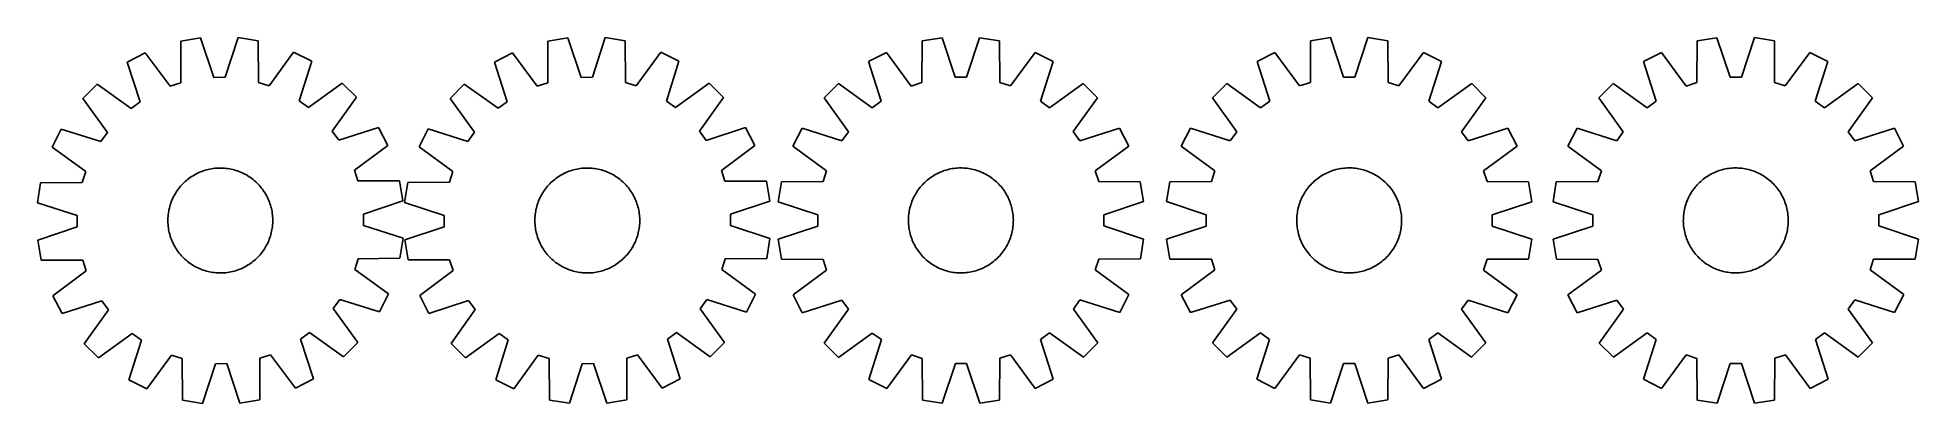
# Model space of a CAD drawing. Header units: millimetres. Extents: x 7 to 1441, y 7 to 285.
import ezdxf

# ---------------------------------------------------------------- set-up
doc = ezdxf.new("R2010")
doc.units = ezdxf.units.MM
doc.layers.add('CUT', color=7, linetype='CONTINUOUS', true_color=0x000000)

msp = doc.modelspace()

# ---------------------------------------------------------------- linework, layer by layer
at = {"layer": 'CUT'}
for p, q in [((89.051881, 273.616525), (75.379625, 266.559617)), ((107.997948, 248.12101), (89.051881, 273.616525)), ((116.147322, 282.577712), (116.138628, 250.813351)), ((131.331115, 285.064271), (116.147322, 282.577712)), ((141.471349, 254.961939), (131.331115, 285.064271)), ((159.869571, 285.213915), (150.045574, 255.006899)), ((175.078605, 282.886723), (159.869571, 285.213915)), ((175.420407, 251.124199), (175.078605, 282.886723)), ((202.266531, 274.210175), (183.588874, 248.517377)), ((216.012041, 267.297034), (202.266531, 274.210175)), ((369.103891, 273.69166), (355.423472, 266.650589)), ((388.020421, 248.174222), (369.103891, 273.69166)), ((396.209692, 282.621464), (396.164214, 250.857134)), ((411.396354, 285.090439), (396.209692, 282.621464)), ((421.501721, 254.976384), (411.396354, 285.090439)), ((439.934963, 285.207034), (430.075994, 255.011414)), ((455.141293, 282.862232), (439.934963, 285.207034)), ((455.446313, 251.099333), (455.141293, 282.862232)), ((482.319153, 274.154205), (463.611756, 248.483053)), ((496.056648, 267.225151), (482.319153, 274.154205)), ((654.493621, 273.941558), (640.78836, 266.948965)), ((673.319693, 248.35731), (654.493621, 273.941558)), ((681.630866, 282.775343), (681.472933, 251.011373)), ((696.826174, 285.190536), (681.630866, 282.775343)), ((706.824865, 255.040894), (696.826174, 285.190536)), ((725.365018, 285.206095), (715.399207, 255.045569)), ((740.56295, 282.807472), (725.365018, 285.206095)), ((740.755518, 251.043693), (740.56295, 282.807472)), ((767.709811, 274.003282), (748.911647, 248.398521)), ((781.422688, 267.025636), (767.709811, 274.003282)), ((950.732173, 273.999527), (937.022641, 267.015311)), ((969.542605, 248.403778), (950.732173, 273.999527)), ((977.874811, 282.816725), (977.697465, 251.052857)), ((993.071593, 285.222631), (977.874811, 282.816725)), ((1003.051855, 255.066883), (993.071593, 285.222631)), ((1021.61044, 285.220748), (1011.626199, 255.066318)), ((1036.806904, 282.812837), (1021.61044, 285.220748)), ((1036.980059, 251.048946), (1036.806904, 282.812837)), ((1063.948379, 273.992057), (1045.13457, 248.39879)), ((1077.656989, 267.006032), (1063.948379, 273.992057)), ((1245.512903, 273.959303), (1231.806387, 266.969168)), ((1264.334384, 248.371677), (1245.512903, 273.959303)), ((1272.651732, 282.788218), (1272.4881, 251.024277)), ((1287.847473, 285.200685), (1272.651732, 282.788218)), ((1297.840754, 255.049249), (1287.847473, 285.200685)), ((1316.386319, 285.211124), (1306.415098, 255.052385)), ((1331.583821, 282.809774), (1316.386319, 285.211124)), ((1331.77069, 251.04596), (1331.583821, 282.809774)), ((1358.729102, 274.000713), (1339.926344, 248.399325)), ((1372.440727, 267.020607), (1358.729102, 274.000713)), ((75.379625, 266.559617), (85.187084, 236.347227)), ((206.521954, 236.983456), (216.012041, 267.297034)), ((355.423472, 266.650589), (365.195938, 236.426862)), ((486.531464, 236.922583), (496.056648, 267.225151)), ((640.78836, 266.948965), (650.453763, 236.69083)), ((771.790284, 236.75698), (781.422688, 267.025636)), ((937.022641, 267.015311), (946.669549, 236.751275)), ((1068.006087, 236.743269), (1077.656989, 267.006032)), ((1231.806387, 266.969168), (1241.466361, 236.709299)), ((1362.802892, 236.75368), (1372.440727, 267.020607)), ((52.379488, 249.664069), (41.557104, 238.727591)), ((78.276816, 231.27105), (52.379488, 249.664069)), ((116.138628, 250.813351), (107.997948, 248.12101)), ((150.045574, 255.006899), (141.471349, 254.961939)), ((183.588874, 248.517377), (175.420407, 251.124199)), ((239.188094, 250.643615), (213.485076, 231.980026)), ((250.124572, 239.821232), (239.188094, 250.643615)), ((332.403785, 249.781687), (321.568744, 238.857749)), ((358.279797, 231.358691), (332.403785, 249.781687)), ((396.164214, 250.857134), (388.020421, 248.174222)), ((430.075994, 255.011414), (421.501721, 254.976384)), ((463.611756, 248.483053), (455.446313, 251.099333)), ((519.213401, 250.544905), (493.488787, 231.911093)), ((530.137339, 239.709864), (519.213401, 250.544905)), ((617.709096, 250.161666), (606.835448, 239.276156)), ((643.519722, 231.647176), (617.709096, 250.161666)), ((681.472933, 251.011373), (673.319693, 248.35731)), ((715.399207, 255.045569), (706.824865, 255.040894)), ((748.911647, 248.398521), (740.755518, 251.043693)), ((804.520243, 250.263512), (778.72982, 231.72089)), ((815.405753, 239.389865), (804.520243, 250.263512)), ((913.933121, 250.242121), (903.052823, 239.363258)), ((939.732426, 231.711859), (913.933121, 250.242121)), ((977.697465, 251.052857), (969.542605, 248.403778)), ((1011.626199, 255.066318), (1003.051855, 255.066883)), ((1045.13457, 248.39879), (1036.980059, 251.048946)), ((1100.744295, 250.229795), (1074.942545, 231.702938)), ((1111.623158, 239.349496), (1100.744295, 250.229795)), ((1208.724112, 250.186011), (1197.848511, 239.302451)), ((1234.531415, 231.66689), (1208.724112, 250.186011)), ((1272.4881, 251.024277), (1264.334384, 248.371677)), ((1306.415098, 255.052385), (1297.840754, 255.049249)), ((1339.926344, 248.399325), (1331.77069, 251.04596)), ((1395.535274, 250.254339), (1369.741525, 231.716344)), ((1406.418833, 239.378739), (1395.535274, 250.254339)), ((41.557104, 238.727591), (60.220694, 213.024572)), ((85.187084, 236.347227), (78.276816, 231.27105)), ((213.485076, 231.980026), (206.521954, 236.983456)), ((231.731553, 213.923903), (250.124572, 239.821232)), ((321.568744, 238.857749), (340.202557, 213.133135)), ((365.195938, 236.426862), (358.279797, 231.358691)), ((493.488787, 231.911093), (486.531464, 236.922583)), ((511.714343, 213.833853), (530.137339, 239.709864)), ((606.835448, 239.276156), (625.378071, 213.485733)), ((650.453763, 236.69083), (643.519722, 231.647176)), ((778.72982, 231.72089), (771.790284, 236.75698)), ((796.891263, 213.579239), (815.405753, 239.389865)), ((903.052823, 239.363258), (921.579679, 213.561508)), ((946.669549, 236.751275), (939.732426, 231.711859)), ((1074.942545, 231.702938), (1068.006087, 236.743269)), ((1093.092897, 213.550191), (1111.623158, 239.349496)), ((1197.848511, 239.302451), (1216.386506, 213.508702)), ((1241.466361, 236.709299), (1234.531415, 231.66689)), ((1369.741525, 231.716344), (1362.802892, 236.75368)), ((1387.899712, 213.571435), (1406.418833, 239.378739)), ((24.903685, 215.551537), (17.990544, 201.806028)), ((55.217263, 206.061451), (24.903685, 215.551537)), ((267.02012, 216.821095), (236.80773, 207.013636)), ((274.077028, 203.148838), (267.02012, 216.821095)), ((304.888498, 215.700996), (297.959444, 201.963501)), ((335.191066, 206.175812), (304.888498, 215.700996)), ((547.006241, 216.690177), (516.782514, 206.917711)), ((554.047312, 203.009758), (547.006241, 216.690177)), ((590.073325, 216.178601), (583.095679, 202.465724)), ((620.34198, 206.546197), (590.073325, 216.178601)), ((832.193052, 216.3106), (801.934917, 206.645198)), ((839.185645, 202.605339), (832.193052, 216.3106)), ((886.276585, 216.275952), (879.29056, 202.567342)), ((916.539349, 206.62505), (886.276585, 216.275952)), ((1128.396348, 216.259977), (1098.132312, 206.613068)), ((1135.380564, 202.550445), (1128.396348, 216.259977)), ((1181.082243, 216.207905), (1174.102137, 202.49628)), ((1211.349171, 206.570069), (1181.082243, 216.207905)), ((1423.201991, 216.296463), (1392.942122, 206.636489)), ((1430.192125, 202.589948), (1423.201991, 216.296463)), ((17.990544, 201.806028), (43.683342, 183.128371)), ((60.220694, 213.024572), (55.217263, 206.061451)), ((236.80773, 207.013636), (231.731553, 213.923903)), ((248.581513, 184.202771), (274.077028, 203.148838)), ((297.959444, 201.963501), (323.630596, 183.256104)), ((340.202557, 213.133135), (335.191066, 206.175812)), ((516.782514, 206.917711), (511.714343, 213.833853)), ((528.529874, 184.093228), (554.047312, 203.009758)), ((583.095679, 202.465724), (608.70044, 183.66756)), ((625.378071, 213.485733), (620.34198, 206.546197)), ((801.934917, 206.645198), (796.891263, 213.579239)), ((813.601397, 183.779268), (839.185645, 202.605339)), ((879.29056, 202.567342), (904.883827, 183.753533)), ((921.579679, 213.561508), (916.539349, 206.62505)), ((1098.132312, 206.613068), (1093.092897, 213.550191)), ((1109.784815, 183.740013), (1135.380564, 202.550445)), ((1174.102137, 202.49628), (1199.703525, 183.693522)), ((1216.386506, 213.508702), (1211.349171, 206.570069)), ((1392.942122, 206.636489), (1387.899712, 213.571435)), ((1404.604499, 183.768467), (1430.192125, 202.589948)), ((9.313996, 174.618102), (6.986804, 159.409067)), ((41.07652, 174.959904), (9.313996, 174.618102)), ((43.683342, 183.128371), (41.07652, 174.959904)), ((115.98229, 171.927341), (116.815743, 172.867747)), ((116.815743, 172.867747), (117.678323, 173.78151)), ((117.678323, 173.78151), (118.569179, 174.667728)), ((118.569179, 174.667728), (119.487433, 175.525526)), ((119.487433, 175.525526), (120.432178, 176.354057)), ((120.432178, 176.354057), (121.402481, 177.152504)), ((121.402481, 177.152504), (122.397385, 177.92008)), ((122.397385, 177.92008), (123.415909, 178.656026)), ((123.415909, 178.656026), (124.457047, 179.359616)), ((124.457047, 179.359616), (125.519771, 180.030157)), ((125.519771, 180.030157), (126.603033, 180.666985)), ((126.603033, 180.666985), (127.705763, 181.269473)), ((127.705763, 181.269473), (128.826875, 181.837026)), ((128.826875, 181.837026), (129.96526, 182.369084)), ((129.96526, 182.369084), (131.119796, 182.865122)), ((131.119796, 182.865122), (132.289343, 183.324651)), ((132.289343, 183.324651), (133.472747, 183.747216)), ((133.472747, 183.747216), (134.66884, 184.132401)), ((134.66884, 184.132401), (135.876442, 184.479826)), ((135.876442, 184.479826), (137.094361, 184.789148)), ((137.094361, 184.789148), (138.321395, 185.060062)), ((138.321395, 185.060062), (139.556334, 185.292299)), ((139.556334, 185.292299), (140.797957, 185.485632)), ((140.797957, 185.485632), (142.045041, 185.639869)), ((142.045041, 185.639869), (143.296354, 185.754858)), ((143.296354, 185.754858), (144.550662, 185.830486)), ((144.550662, 185.830486), (145.806726, 185.866677)), ((145.806726, 185.866677), (147.063307, 185.863397)), ((147.063307, 185.863397), (148.319165, 185.820648)), ((148.319165, 185.820648), (149.57306, 185.738473)), ((149.57306, 185.738473), (150.823756, 185.616953)), ((150.823756, 185.616953), (152.070017, 185.456207)), ((152.070017, 185.456207), (153.310615, 185.256394)), ((153.310615, 185.256394), (154.544324, 185.017712)), ((154.544324, 185.017712), (155.769927, 184.740396)), ((155.769927, 184.740396), (156.986214, 184.42472)), ((156.986214, 184.42472), (158.191986, 184.070995)), ((158.191986, 184.070995), (159.386052, 183.679571)), ((159.386052, 183.679571), (160.567234, 183.250833)), ((160.567234, 183.250833), (161.734366, 182.785204)), ((161.734366, 182.785204), (162.886296, 182.283145)), ((162.886296, 182.283145), (164.021888, 181.745151)), ((164.021888, 181.745151), (165.140021, 181.171753)), ((165.140021, 181.171753), (166.239591, 180.563516)), ((166.239591, 180.563516), (167.319513, 179.92104)), ((167.319513, 179.92104), (168.378722, 179.244961)), ((168.378722, 179.244961), (169.416172, 178.535944)), ((169.416172, 178.535944), (170.43084, 177.794691)), ((170.43084, 177.794691), (171.421723, 177.021931)), ((171.421723, 177.021931), (172.387845, 176.218429)), ((172.387845, 176.218429), (173.328251, 175.384977)), ((173.328251, 175.384977), (174.242013, 174.522396)), ((174.242013, 174.522396), (175.128231, 173.63154)), ((175.128231, 173.63154), (175.986029, 172.713286)), ((175.986029, 172.713286), (176.81456, 171.768542)), ((251.273854, 176.062091), (248.581513, 184.202771)), ((283.038216, 176.053397), (251.273854, 176.062091)), ((285.524775, 160.869604), (283.038216, 176.053397)), ((289.251418, 174.785641), (286.906615, 159.579312)), ((321.014316, 175.090662), (289.251418, 174.785641)), ((323.630596, 183.256104), (321.014316, 175.090662)), ((395.916525, 171.971359), (396.751066, 172.910799)), ((396.751066, 172.910799), (397.614703, 173.823562)), ((397.614703, 173.823562), (398.506586, 174.708747)), ((398.506586, 174.708747), (399.425832, 175.565481)), ((399.425832, 175.565481), (400.371535, 176.392918)), ((400.371535, 176.392918), (401.342763, 177.190241)), ((401.342763, 177.190241), (402.338555, 177.956664)), ((402.338555, 177.956664), (403.35793, 178.69143)), ((403.35793, 178.69143), (404.399882, 179.393815)), ((404.399882, 179.393815), (405.463382, 180.063124)), ((405.463382, 180.063124), (406.547381, 180.698697)), ((406.547381, 180.698697), (407.650808, 181.299908)), ((407.650808, 181.299908), (408.772576, 181.866162)), ((408.772576, 181.866162), (409.911577, 182.396902)), ((409.911577, 182.396902), (411.066686, 182.891603)), ((411.066686, 182.891603), (412.236765, 183.349777)), ((412.236765, 183.349777), (413.420657, 183.770971)), ((413.420657, 183.770971), (414.617196, 184.154771)), ((414.617196, 184.154771), (415.825199, 184.500797)), ((415.825199, 184.500797), (417.043476, 184.808709)), ((417.043476, 184.808709), (418.270823, 185.078201)), ((418.270823, 185.078201), (419.506029, 185.309008)), ((419.506029, 185.309008), (420.747876, 185.500903)), ((420.747876, 185.500903), (421.995137, 185.653696)), ((421.995137, 185.653696), (423.246583, 185.767236)), ((423.246583, 185.767236), (424.500977, 185.841411)), ((424.500977, 185.841411), (425.757082, 185.876148)), ((425.757082, 185.876148), (427.013659, 185.871412)), ((427.013659, 185.871412), (428.269466, 185.827209)), ((428.269466, 185.827209), (429.523266, 185.743582)), ((429.523266, 185.743582), (430.77382, 185.620614)), ((430.77382, 185.620614), (432.019894, 185.458425)), ((432.019894, 185.458425), (433.26026, 185.257176)), ((433.26026, 185.257176), (434.493691, 185.017065)), ((434.493691, 185.017065), (435.718972, 184.73833)), ((435.718972, 184.73833), (436.934893, 184.421246)), ((436.934893, 184.421246), (438.140255, 184.066125)), ((438.140255, 184.066125), (439.333867, 183.673318)), ((439.333867, 183.673318), (440.514551, 183.243212)), ((440.514551, 183.243212), (441.681143, 182.776233)), ((441.681143, 182.776233), (442.832491, 182.27284)), ((442.832491, 182.27284), (443.96746, 181.733531)), ((443.96746, 181.733531), (445.084928, 181.158838)), ((445.084928, 181.158838), (446.183793, 180.549328)), ((446.183793, 180.549328), (447.26297, 179.905603)), ((447.26297, 179.905603), (448.321396, 179.228297)), ((448.321396, 179.228297), (449.358024, 178.51808)), ((449.358024, 178.51808), (450.371832, 177.775652)), ((450.371832, 177.775652), (451.36182, 177.001745)), ((451.36182, 177.001745), (452.32701, 176.197125)), ((452.32701, 176.197125), (453.266451, 175.362584)), ((453.266451, 175.362584), (454.179214, 174.498946)), ((454.179214, 174.498946), (455.064399, 173.607064)), ((455.064399, 173.607064), (455.921133, 172.687817)), ((455.921133, 172.687817), (456.74857, 171.742114)), ((531.212786, 175.949436), (528.529874, 184.093228)), ((562.977116, 175.903958), (531.212786, 175.949436)), ((565.44609, 160.717295), (562.977116, 175.903958)), ((574.291489, 175.318863), (571.892865, 160.120931)), ((606.055268, 175.511431), (574.291489, 175.318863)), ((608.70044, 183.66756), (606.055268, 175.511431)), ((680.945963, 172.126969), (681.783825, 173.063449)), ((681.783825, 173.063449), (682.650689, 173.973149)), ((682.650689, 173.973149), (683.545699, 174.855171)), ((683.545699, 174.855171), (684.467973, 175.708645)), ((684.467973, 175.708645), (685.4166, 176.532729)), ((685.4166, 176.532729), (686.390644, 177.326609)), ((686.390644, 177.326609), (687.389144, 178.089501)), ((687.389144, 178.089501), (688.411114, 178.820654)), ((688.411114, 178.820654), (689.455545, 179.519345)), ((689.455545, 179.519345), (690.521408, 180.184885)), ((690.521408, 180.184885), (691.60765, 180.816616)), ((691.60765, 180.816616), (692.7132, 181.413917)), ((692.7132, 181.413917), (693.836965, 181.976196)), ((693.836965, 181.976196), (694.977837, 182.5029)), ((694.977837, 182.5029), (696.134691, 182.993508)), ((696.134691, 182.993508), (697.306384, 183.447537)), ((697.306384, 183.447537), (698.491761, 183.864537)), ((698.491761, 183.864537), (699.68965, 184.244099)), ((699.68965, 184.244099), (700.898872, 184.585846)), ((700.898872, 184.585846), (702.11823, 184.889442)), ((702.11823, 184.889442), (703.346524, 185.154588)), ((703.346524, 185.154588), (704.58254, 185.381021)), ((704.58254, 185.381021), (705.825058, 185.568518)), ((705.825058, 185.568518), (707.072853, 185.716894)), ((707.072853, 185.716894), (708.324692, 185.826003)), ((708.324692, 185.826003), (709.579341, 185.895736)), ((709.579341, 185.895736), (710.835561, 185.926026)), ((710.835561, 185.926026), (712.092113, 185.916842)), ((712.092113, 185.916842), (713.347756, 185.868193)), ((713.347756, 185.868193), (714.601252, 185.780128)), ((714.601252, 185.780128), (715.851363, 185.652732)), ((715.851363, 185.652732), (717.096855, 185.486133)), ((717.096855, 185.486133), (718.3365, 185.280494)), ((718.3365, 185.280494), (719.569074, 185.036018)), ((719.569074, 185.036018), (720.793361, 184.752947)), ((720.793361, 184.752947), (722.008152, 184.43156)), ((722.008152, 184.43156), (723.212248, 184.072174)), ((723.212248, 184.072174), (724.404462, 183.675143)), ((724.404462, 183.675143), (725.583616, 183.24086)), ((725.583616, 183.24086), (726.748548, 182.769754)), ((726.748548, 182.769754), (727.898107, 182.262288)), ((727.898107, 182.262288), (729.031158, 181.718964)), ((729.031158, 181.718964), (730.146585, 181.140319)), ((730.146585, 181.140319), (731.243285, 180.526922)), ((731.243285, 180.526922), (732.320177, 179.87938)), ((732.320177, 179.87938), (733.376198, 179.198332)), ((733.376198, 179.198332), (734.410305, 178.484449)), ((734.410305, 178.484449), (735.421479, 177.738436)), ((735.421479, 177.738436), (736.40872, 176.96103)), ((736.40872, 176.96103), (737.371056, 176.152997)), ((737.371056, 176.152997), (738.307536, 175.315136)), ((738.307536, 175.315136), (739.217236, 174.448272)), ((739.217236, 174.448272), (740.099258, 173.553261)), ((740.099258, 173.553261), (740.952732, 172.630988)), ((740.952732, 172.630988), (741.776816, 171.682361)), ((816.25546, 175.626028), (813.601397, 183.779268)), ((848.01943, 175.468094), (816.25546, 175.626028)), ((850.434624, 160.272786), (848.01943, 175.468094)), ((870.46978, 175.425867), (868.061869, 160.229403)), ((902.233671, 175.599022), (870.46978, 175.425867)), ((904.883827, 183.753533), (902.233671, 175.599022)), ((976.313664, 171.206949), (977.122285, 172.16879)), ((977.122285, 172.16879), (977.960718, 173.104758)), ((977.960718, 173.104758), (978.828138, 174.013928)), ((978.828138, 174.013928), (979.723687, 174.895403)), ((979.723687, 174.895403), (980.646483, 175.748313)), ((980.646483, 175.748313), (981.595613, 176.571817)), ((981.595613, 176.571817), (982.570142, 177.365101)), ((982.570142, 177.365101), (983.569108, 178.127384)), ((983.569108, 178.127384), (984.591524, 178.857911)), ((984.591524, 178.857911), (985.636383, 179.555964)), ((985.636383, 179.555964), (986.702652, 180.220852)), ((986.702652, 180.220852), (987.78928, 180.85192)), ((987.78928, 180.85192), (988.895194, 181.448545)), ((988.895194, 181.448545), (990.019303, 182.010137)), ((990.019303, 182.010137), (991.160497, 182.536144)), ((991.160497, 182.536144), (992.317651, 183.026045)), ((992.317651, 183.026045), (993.489621, 183.479357)), ((993.489621, 183.479357), (994.675252, 183.895633)), ((994.675252, 183.895633), (995.873374, 184.274462)), ((995.873374, 184.274462), (997.082803, 184.615471)), ((997.082803, 184.615471), (998.302348, 184.918321)), ((998.302348, 184.918321), (999.530803, 185.182716)), ((999.530803, 185.182716), (1000.766957, 185.408394)), ((1000.766957, 185.408394), (1002.009589, 185.595131)), ((1002.009589, 185.595131), (1003.257475, 185.742745)), ((1003.257475, 185.742745), (1004.50938, 185.851088)), ((1004.50938, 185.851088), (1005.764072, 185.920055)), ((1005.764072, 185.920055), (1007.02031, 185.949577)), ((1007.02031, 185.949577), (1008.276856, 185.939625)), ((1008.276856, 185.939625), (1009.53247, 185.890209)), ((1009.53247, 185.890209), (1010.785911, 185.801377)), ((1010.785911, 185.801377), (1012.035944, 185.673218)), ((1012.035944, 185.673218), (1013.281334, 185.505858)), ((1013.281334, 185.505858), (1014.520853, 185.299461)), ((1014.520853, 185.299461), (1015.753278, 185.054232)), ((1015.753278, 185.054232), (1016.977391, 184.770413)), ((1016.977391, 184.770413), (1018.191985, 184.448283)), ((1018.191985, 184.448283), (1019.395862, 184.088161)), ((1019.395862, 184.088161), (1020.587833, 183.690402)), ((1020.587833, 183.690402), (1021.766722, 183.255399)), ((1021.766722, 183.255399), (1022.931365, 182.78358)), ((1022.931365, 182.78358), (1024.080614, 182.275412)), ((1024.080614, 182.275412), (1025.213333, 181.731396)), ((1025.213333, 181.731396), (1026.328405, 181.152069)), ((1026.328405, 181.152069), (1027.424731, 180.538002)), ((1027.424731, 180.538002), (1028.501227, 179.889802)), ((1028.501227, 179.889802), (1029.556831, 179.208108)), ((1029.556831, 179.208108), (1030.590502, 178.493593)), ((1030.590502, 178.493593), (1031.601219, 177.746963)), ((1031.601219, 177.746963), (1032.587986, 176.968953)), ((1032.587986, 176.968953), (1033.549827, 176.160333)), ((1033.549827, 176.160333), (1034.485795, 175.321899)), ((1034.485795, 175.321899), (1035.394965, 174.454479)), ((1035.394965, 174.454479), (1036.27644, 173.55893)), ((1036.27644, 173.55893), (1037.12935, 172.636135)), ((1037.12935, 172.636135), (1037.952854, 171.687004)), ((1112.433895, 175.585152), (1109.784815, 183.740013)), ((1144.197762, 175.407806), (1112.433895, 175.585152)), ((1146.603668, 160.211024), (1144.197762, 175.407806)), ((1165.293077, 175.350999), (1162.891727, 160.153497)), ((1197.05689, 175.537867), (1165.293077, 175.350999)), ((1199.703525, 183.693522), (1197.05689, 175.537867)), ((1271.138772, 171.177778), (1271.946977, 172.139969)), ((1271.946977, 172.139969), (1272.785007, 173.076298)), ((1272.785007, 173.076298), (1273.652034, 173.985843)), ((1273.652034, 173.985843), (1274.547202, 174.867704)), ((1274.547202, 174.867704), (1275.469629, 175.721013)), ((1275.469629, 175.721013), (1276.418404, 176.544926)), ((1276.418404, 176.544926), (1277.39259, 177.338631)), ((1277.39259, 177.338631), (1278.391227, 178.101345)), ((1278.391227, 178.101345), (1279.413328, 178.832314)), ((1279.413328, 178.832314), (1280.457885, 179.530818)), ((1280.457885, 179.530818), (1281.523868, 180.196166)), ((1281.523868, 180.196166), (1282.610223, 180.827703)), ((1282.610223, 180.827703), (1283.715879, 181.424805)), ((1283.715879, 181.424805), (1284.839746, 181.986883)), ((1284.839746, 181.986883), (1285.980712, 182.513382)), ((1285.980712, 182.513382), (1287.137654, 183.003783)), ((1287.137654, 183.003783), (1288.309429, 183.457601)), ((1288.309429, 183.457601), (1289.49488, 183.874389)), ((1289.49488, 183.874389), (1290.692838, 184.253735)), ((1290.692838, 184.253735), (1291.90212, 184.595266)), ((1291.90212, 184.595266), (1293.121534, 184.898643)), ((1293.121534, 184.898643), (1294.349875, 185.163568)), ((1294.349875, 185.163568), (1295.585931, 185.389779)), ((1295.585931, 185.389779), (1296.828483, 185.577054)), ((1296.828483, 185.577054), (1298.076304, 185.725206)), ((1298.076304, 185.725206), (1299.328163, 185.83409)), ((1299.328163, 185.83409), (1300.582825, 185.903598)), ((1300.582825, 185.903598), (1301.83905, 185.933663)), ((1301.83905, 185.933663), (1303.0956, 185.924253)), ((1303.0956, 185.924253), (1304.351235, 185.875379)), ((1304.351235, 185.875379), (1305.604715, 185.787089)), ((1305.604715, 185.787089), (1306.854803, 185.659469)), ((1306.854803, 185.659469), (1308.100265, 185.492646)), ((1308.100265, 185.492646), (1309.339873, 185.286785)), ((1309.339873, 185.286785), (1310.572403, 185.042088)), ((1310.572403, 185.042088), (1311.796639, 184.758797)), ((1311.796639, 184.758797), (1313.011372, 184.437192)), ((1313.011372, 184.437192), (1314.215404, 184.07759)), ((1314.215404, 184.07759), (1315.407547, 183.680346)), ((1315.407547, 183.680346), (1316.586623, 183.245851)), ((1316.586623, 183.245851), (1317.75147, 182.774535)), ((1317.75147, 182.774535), (1318.900938, 182.266864)), ((1318.900938, 182.266864), (1320.033892, 181.723337)), ((1320.033892, 181.723337), (1321.149215, 181.144491)), ((1321.149215, 181.144491), (1322.245805, 180.530898)), ((1322.245805, 180.530898), (1323.322581, 179.883162)), ((1323.322581, 179.883162), (1324.378479, 179.201924)), ((1324.378479, 179.201924), (1325.412459, 178.487856)), ((1325.412459, 178.487856), (1326.423498, 177.741662)), ((1326.423498, 177.741662), (1327.410601, 176.964079)), ((1327.410601, 176.964079), (1328.372791, 176.155873)), ((1328.372791, 176.155873), (1329.309121, 175.317844)), ((1329.309121, 175.317844), (1330.218665, 174.450817)), ((1330.218665, 174.450817), (1331.100527, 173.555648)), ((1331.100527, 173.555648), (1331.953835, 172.633221)), ((1331.953835, 172.633221), (1332.777749, 171.684446)), ((1407.257099, 175.614751), (1404.604499, 183.768467)), ((1439.021041, 175.451118), (1407.257099, 175.614751)), ((1441.433508, 160.255377), (1439.021041, 175.451118)), ((6.986804, 159.409067), (37.193821, 149.585071)), ((108.129724, 157.731483), (108.521149, 158.925549)), ((108.521149, 158.925549), (108.949887, 160.106731)), ((108.949887, 160.106731), (109.415515, 161.273863)), ((109.415515, 161.273863), (109.917574, 162.425793)), ((109.917574, 162.425793), (110.455568, 163.561385)), ((110.455568, 163.561385), (111.028967, 164.679518)), ((111.028967, 164.679518), (111.637204, 165.779088)), ((111.637204, 165.779088), (112.279679, 166.85901)), ((112.279679, 166.85901), (112.955758, 167.918219)), ((112.955758, 167.918219), (113.664775, 168.955669)), ((113.664775, 168.955669), (114.406028, 169.970337)), ((114.406028, 169.970337), (115.178788, 170.96122)), ((115.178788, 170.96122), (115.98229, 171.927341)), ((176.81456, 171.768542), (177.613008, 170.798238)), ((177.613008, 170.798238), (178.380583, 169.803334)), ((178.380583, 169.803334), (179.116529, 168.78481)), ((179.116529, 168.78481), (179.82012, 167.743673)), ((179.82012, 167.743673), (180.49066, 166.680949)), ((180.49066, 166.680949), (181.127488, 165.597687)), ((181.127488, 165.597687), (181.729976, 164.494956)), ((181.729976, 164.494956), (182.297529, 163.373845)), ((182.297529, 163.373845), (182.829588, 162.23546)), ((182.829588, 162.23546), (183.325626, 161.080924)), ((183.325626, 161.080924), (183.785154, 159.911377)), ((183.785154, 159.911377), (184.207719, 158.727972)), ((184.207719, 158.727972), (184.592905, 157.531879)), ((255.422442, 150.729371), (285.524775, 160.869604)), ((286.906615, 159.579312), (317.102235, 149.720342)), ((388.047525, 157.784603), (388.440332, 158.978215)), ((388.440332, 158.978215), (388.870437, 160.158899)), ((388.870437, 160.158899), (389.337417, 161.325491)), ((389.337417, 161.325491), (389.840809, 162.47684)), ((389.840809, 162.47684), (390.380118, 163.611808)), ((390.380118, 163.611808), (390.954811, 164.729276)), ((390.954811, 164.729276), (391.564321, 165.828141)), ((391.564321, 165.828141), (392.208047, 166.907318)), ((392.208047, 166.907318), (392.885352, 167.965744)), ((392.885352, 167.965744), (393.59557, 169.002372)), ((393.59557, 169.002372), (394.337998, 170.01618)), ((394.337998, 170.01618), (395.111904, 171.006168)), ((395.111904, 171.006168), (395.916525, 171.971359)), ((456.74857, 171.742114), (457.545893, 170.770887)), ((457.545893, 170.770887), (458.312316, 169.775094)), ((458.312316, 169.775094), (459.047082, 168.755719)), ((459.047082, 168.755719), (459.749466, 167.713767)), ((459.749466, 167.713767), (460.418776, 166.650267)), ((460.418776, 166.650267), (461.054349, 165.566269)), ((461.054349, 165.566269), (461.65556, 164.462841)), ((461.65556, 164.462841), (462.221814, 163.341074)), ((462.221814, 163.341074), (462.752554, 162.202073)), ((462.752554, 162.202073), (463.247255, 161.046963)), ((463.247255, 161.046963), (463.705428, 159.876885)), ((463.705428, 159.876885), (464.126623, 158.692992)), ((464.126623, 158.692992), (464.510423, 157.496454)), ((535.332036, 150.611928), (565.44609, 160.717295)), ((571.892865, 160.120931), (602.053392, 150.15512)), ((672.667401, 156.764065), (673.026787, 157.968161)), ((673.026787, 157.968161), (673.423817, 159.160375)), ((673.423817, 159.160375), (673.8581, 160.339529)), ((673.8581, 160.339529), (674.329207, 161.504461)), ((674.329207, 161.504461), (674.836672, 162.65402)), ((674.836672, 162.65402), (675.379996, 163.787071)), ((675.379996, 163.787071), (675.958642, 164.902498)), ((675.958642, 164.902498), (676.572038, 165.999198)), ((676.572038, 165.999198), (677.21958, 167.07609)), ((677.21958, 167.07609), (677.900629, 168.132111)), ((677.900629, 168.132111), (678.614512, 169.166218)), ((678.614512, 169.166218), (679.360524, 170.177392)), ((679.360524, 170.177392), (680.137931, 171.164633)), ((680.137931, 171.164633), (680.945963, 172.126969)), ((741.776816, 171.682361), (742.570696, 170.708317)), ((742.570696, 170.708317), (743.333588, 169.709817)), ((743.333588, 169.709817), (744.064741, 168.687847)), ((744.064741, 168.687847), (744.763432, 167.643415)), ((744.763432, 167.643415), (745.428972, 166.577552)), ((745.428972, 166.577552), (746.060703, 165.49131)), ((746.060703, 165.49131), (746.658004, 164.385761)), ((746.658004, 164.385761), (747.220283, 163.261996)), ((747.220283, 163.261996), (747.746987, 162.121123)), ((747.746987, 162.121123), (748.237595, 160.96427)), ((748.237595, 160.96427), (748.691624, 159.792576)), ((748.691624, 159.792576), (749.108624, 158.6072)), ((749.108624, 158.6072), (749.488186, 157.40931)), ((820.284981, 150.274096), (850.434624, 160.272786)), ((868.061869, 160.229403), (898.2163, 150.245162)), ((968.834334, 156.810948), (969.194456, 158.014825)), ((969.194456, 158.014825), (969.592215, 159.206796)), ((969.592215, 159.206796), (970.027219, 160.385685)), ((970.027219, 160.385685), (970.499037, 161.550328)), ((970.499037, 161.550328), (971.007205, 162.699576)), ((971.007205, 162.699576), (971.551221, 163.832296)), ((971.551221, 163.832296), (972.130549, 164.947368)), ((972.130549, 164.947368), (972.744615, 166.043694)), ((972.744615, 166.043694), (973.392815, 167.12019)), ((973.392815, 167.12019), (974.074509, 168.175794)), ((974.074509, 168.175794), (974.789024, 169.209465)), ((974.789024, 169.209465), (975.535654, 170.220182)), ((975.535654, 170.220182), (976.313664, 171.206949)), ((1037.952854, 171.687004), (1038.746138, 170.712475)), ((1038.746138, 170.712475), (1039.508421, 169.71351)), ((1039.508421, 169.71351), (1040.238948, 168.691093)), ((1040.238948, 168.691093), (1040.937001, 167.646234)), ((1040.937001, 167.646234), (1041.601889, 166.579965)), ((1041.601889, 166.579965), (1042.232957, 165.493337)), ((1042.232957, 165.493337), (1042.829582, 164.387423)), ((1042.829582, 164.387423), (1043.391174, 163.263314)), ((1043.391174, 163.263314), (1043.917181, 162.12212)), ((1043.917181, 162.12212), (1044.407082, 160.964967)), ((1044.407082, 160.964967), (1044.860394, 159.792996)), ((1044.860394, 159.792996), (1045.27667, 158.607365)), ((1045.27667, 158.607365), (1045.655499, 157.409244)), ((1116.447921, 150.230762), (1146.603668, 160.211024)), ((1162.891727, 160.153497), (1193.050465, 150.182275)), ((1263.665658, 156.77855), (1264.02526, 157.982582)), ((1264.02526, 157.982582), (1264.422505, 159.174725)), ((1264.422505, 159.174725), (1264.856999, 160.353801)), ((1264.856999, 160.353801), (1265.328315, 161.518648)), ((1265.328315, 161.518648), (1265.835987, 162.668116)), ((1265.835987, 162.668116), (1266.379514, 163.80107)), ((1266.379514, 163.80107), (1266.958359, 164.916392)), ((1266.958359, 164.916392), (1267.571953, 166.012983)), ((1267.571953, 166.012983), (1268.219688, 167.089758)), ((1268.219688, 167.089758), (1268.900926, 168.145657)), ((1268.900926, 168.145657), (1269.614994, 169.179636)), ((1269.614994, 169.179636), (1270.361188, 170.190676)), ((1270.361188, 170.190676), (1271.138772, 171.177778)), ((1332.777749, 171.684446), (1333.571454, 170.71026)), ((1333.571454, 170.71026), (1334.334167, 169.711623)), ((1334.334167, 169.711623), (1335.065137, 168.689522)), ((1335.065137, 168.689522), (1335.76364, 167.644965)), ((1335.76364, 167.644965), (1336.428989, 166.578983)), ((1336.428989, 166.578983), (1337.060526, 165.492627)), ((1337.060526, 165.492627), (1337.657628, 164.386971)), ((1337.657628, 164.386971), (1338.219705, 163.263105)), ((1338.219705, 163.263105), (1338.746205, 162.122138)), ((1338.746205, 162.122138), (1339.236605, 160.965196)), ((1339.236605, 160.965196), (1339.690423, 159.793421)), ((1339.690423, 159.793421), (1340.107211, 158.60797)), ((1340.107211, 158.60797), (1340.486558, 157.410012)), ((1411.282072, 150.262096), (1441.433508, 160.255377)), ((37.193821, 149.585071), (37.23878, 141.010845)), ((106.334042, 145.346222), (106.337322, 146.602804)), ((106.370234, 144.090158), (106.334042, 145.346222)), ((106.337322, 146.602804), (106.380071, 147.858662)), ((106.445861, 142.835851), (106.370234, 144.090158)), ((106.380071, 147.858662), (106.462246, 149.112557)), ((106.462246, 149.112557), (106.583767, 150.363253)), ((106.583767, 150.363253), (106.744512, 151.609514)), ((106.744512, 151.609514), (106.944325, 152.850112)), ((106.944325, 152.850112), (107.183007, 154.083821)), ((107.183007, 154.083821), (107.460323, 155.309424)), ((107.460323, 155.309424), (107.775999, 156.525711)), ((107.775999, 156.525711), (108.129724, 157.731483)), ((184.592905, 157.531879), (184.94033, 156.324277)), ((184.94033, 156.324277), (185.249651, 155.106358)), ((185.249651, 155.106358), (185.520565, 153.879324)), ((185.520565, 153.879324), (185.752803, 152.644386)), ((185.752803, 152.644386), (185.946135, 151.402762)), ((185.946135, 151.402762), (186.100372, 150.155678)), ((186.100372, 150.155678), (186.215361, 148.904365)), ((186.281151, 143.881555), (186.198976, 142.627659)), ((186.215361, 148.904365), (186.290989, 147.650058)), ((186.3239, 145.137413), (186.281151, 143.881555)), ((186.290989, 147.650058), (186.32718, 146.393994)), ((186.32718, 146.393994), (186.3239, 145.137413)), ((255.467402, 142.155145), (255.422442, 150.729371)), ((317.102235, 149.720342), (317.137266, 141.14607)), ((386.237502, 145.40143), (386.242237, 146.658007)), ((386.272239, 144.145325), (386.237502, 145.40143)), ((386.242237, 146.658007), (386.28644, 147.913814)), ((386.346414, 142.890931), (386.272239, 144.145325)), ((386.28644, 147.913814), (386.370067, 149.167614)), ((386.370067, 149.167614), (386.493036, 150.418168)), ((386.493036, 150.418168), (386.655225, 151.664242)), ((386.655225, 151.664242), (386.856474, 152.904608)), ((386.856474, 152.904608), (387.096584, 154.138039)), ((387.096584, 154.138039), (387.375319, 155.36332)), ((387.375319, 155.36332), (387.692404, 156.579242)), ((387.692404, 156.579242), (388.047525, 157.784603)), ((464.510423, 157.496454), (464.856449, 156.28845)), ((464.856449, 156.28845), (465.16436, 155.070174)), ((465.16436, 155.070174), (465.433853, 153.842827)), ((465.433853, 153.842827), (465.66466, 152.60762)), ((465.66466, 152.60762), (465.856555, 151.365774)), ((465.856555, 151.365774), (466.009348, 150.118512)), ((466.009348, 150.118512), (466.122888, 148.867067)), ((466.182861, 143.844183), (466.099234, 142.590384)), ((466.122888, 148.867067), (466.197063, 147.612673)), ((466.227064, 145.099991), (466.182861, 143.844183)), ((466.197063, 147.612673), (466.2318, 146.356567)), ((466.2318, 146.356567), (466.227064, 145.099991)), ((535.367066, 142.037656), (535.332036, 150.611928)), ((602.053392, 150.15512), (602.058067, 141.580778)), ((671.172935, 145.591474), (671.182119, 146.848026)), ((671.203224, 144.335254), (671.172935, 145.591474)), ((671.182119, 146.848026), (671.230768, 148.103669)), ((671.272958, 143.080605), (671.203224, 144.335254)), ((671.230768, 148.103669), (671.318833, 149.357165)), ((671.318833, 149.357165), (671.446228, 150.607276)), ((671.446228, 150.607276), (671.612828, 151.852768)), ((671.612828, 151.852768), (671.818467, 153.092413)), ((671.818467, 153.092413), (672.062942, 154.324987)), ((672.062942, 154.324987), (672.346013, 155.549274)), ((672.346013, 155.549274), (672.667401, 156.764065)), ((749.488186, 157.40931), (749.829933, 156.200089)), ((749.829933, 156.200089), (750.133529, 154.98073)), ((750.133529, 154.98073), (750.398675, 153.752437)), ((750.398675, 153.752437), (750.625108, 152.516421)), ((750.625108, 152.516421), (750.812605, 151.273903)), ((750.812605, 151.273903), (750.960981, 150.026108)), ((750.960981, 150.026108), (751.07009, 148.774269)), ((751.11228, 143.751204), (751.024215, 142.497709)), ((751.07009, 148.774269), (751.139823, 147.51962)), ((751.160929, 145.006847), (751.11228, 143.751204)), ((751.139823, 147.51962), (751.170113, 146.263399)), ((751.170113, 146.263399), (751.160929, 145.006847)), ((820.289656, 141.699753), (820.284981, 150.274096)), ((898.2163, 150.245162), (898.215734, 141.670818)), ((967.33304, 145.639273), (967.342992, 146.895819)), ((967.362562, 144.383035), (967.33304, 145.639273)), ((967.342992, 146.895819), (967.392408, 148.151433)), ((967.431529, 143.128343), (967.362562, 144.383035)), ((967.392408, 148.151433), (967.48124, 149.404874)), ((967.48124, 149.404874), (967.609399, 150.654907)), ((967.609399, 150.654907), (967.77676, 151.900297)), ((967.77676, 151.900297), (967.983156, 153.139816)), ((967.983156, 153.139816), (968.228385, 154.372241)), ((968.228385, 154.372241), (968.512205, 155.596354)), ((968.512205, 155.596354), (968.834334, 156.810948)), ((1045.655499, 157.409244), (1045.996508, 156.199814)), ((1045.996508, 156.199814), (1046.299359, 154.98027)), ((1046.299359, 154.98027), (1046.563753, 153.751814)), ((1046.563753, 153.751814), (1046.789431, 152.51566)), ((1046.789431, 152.51566), (1046.976168, 151.273028)), ((1046.976168, 151.273028), (1047.123782, 150.025143)), ((1047.123782, 150.025143), (1047.232125, 148.773237)), ((1047.271246, 143.750148), (1047.182414, 142.496706)), ((1047.232125, 148.773237), (1047.301092, 147.518545)), ((1047.320662, 145.005761), (1047.271246, 143.750148)), ((1047.301092, 147.518545), (1047.330614, 146.262307)), ((1047.330614, 146.262307), (1047.320662, 145.005761)), ((1116.447355, 141.656419), (1116.447921, 150.230762)), ((1193.050465, 150.182275), (1193.053601, 141.607932)), ((1262.169188, 145.606228), (1262.178597, 146.862778)), ((1262.199252, 144.350002), (1262.169188, 145.606228)), ((1262.178597, 146.862778), (1262.227471, 148.118413)), ((1262.26876, 143.095341), (1262.199252, 144.350002)), ((1262.227471, 148.118413), (1262.315762, 149.371892)), ((1262.315762, 149.371892), (1262.443381, 150.62198)), ((1262.443381, 150.62198), (1262.610204, 151.867443)), ((1262.610204, 151.867443), (1262.816065, 153.107051)), ((1262.816065, 153.107051), (1263.060762, 154.339581)), ((1263.060762, 154.339581), (1263.344053, 155.563817)), ((1263.344053, 155.563817), (1263.665658, 156.77855)), ((1340.486558, 157.410012), (1340.828088, 156.20073)), ((1340.828088, 156.20073), (1341.131466, 154.981317)), ((1341.131466, 154.981317), (1341.396391, 153.752976)), ((1341.396391, 153.752976), (1341.622602, 152.516919)), ((1341.622602, 152.516919), (1341.809876, 151.274367)), ((1341.809876, 151.274367), (1341.958028, 150.026546)), ((1341.958028, 150.026546), (1342.066912, 148.774687)), ((1342.108202, 143.751615), (1342.019911, 142.498135)), ((1342.066912, 148.774687), (1342.136421, 147.520026)), ((1342.157076, 145.00725), (1342.108202, 143.751615)), ((1342.136421, 147.520026), (1342.166485, 146.2638)), ((1342.166485, 146.2638), (1342.157076, 145.00725)), ((1411.285208, 141.687753), (1411.282072, 150.262096)), ((37.23878, 141.010845), (7.136448, 130.870612)), ((7.136448, 130.870612), (9.623007, 115.686819)), ((106.56085, 141.584538), (106.445861, 142.835851)), ((106.715087, 140.337454), (106.56085, 141.584538)), ((106.90842, 139.09583), (106.715087, 140.337454)), ((107.140658, 137.860892), (106.90842, 139.09583)), ((107.411571, 136.633858), (107.140658, 137.860892)), ((107.720893, 135.415939), (107.411571, 136.633858)), ((108.068318, 134.208337), (107.720893, 135.415939)), ((108.453503, 133.012244), (108.068318, 134.208337)), ((108.876068, 131.828839), (108.453503, 133.012244)), ((109.335597, 130.659292), (108.876068, 131.828839)), ((109.831635, 129.504756), (109.335597, 130.659292)), ((110.363693, 128.366371), (109.831635, 129.504756)), ((182.743649, 129.314423), (182.205654, 128.178831)), ((183.245708, 130.466353), (182.743649, 129.314423)), ((183.711336, 131.633485), (183.245708, 130.466353)), ((184.140074, 132.814667), (183.711336, 131.633485)), ((184.531499, 134.008733), (184.140074, 132.814667)), ((184.885224, 135.214505), (184.531499, 134.008733)), ((185.2009, 136.430793), (184.885224, 135.214505)), ((185.478216, 137.656396), (185.2009, 136.430793)), ((185.716898, 138.890104), (185.478216, 137.656396)), ((185.91671, 140.130702), (185.716898, 138.890104)), ((186.077456, 141.376963), (185.91671, 140.130702)), ((186.198976, 142.627659), (186.077456, 141.376963)), ((285.674418, 132.331149), (255.467402, 142.155145)), ((283.347227, 117.122114), (285.674418, 132.331149)), ((317.137266, 141.14607), (287.023211, 131.040702)), ((287.023211, 131.040702), (289.492185, 115.85404)), ((386.459954, 141.639485), (386.346414, 142.890931)), ((386.612746, 140.392224), (386.459954, 141.639485)), ((386.804641, 139.150377), (386.612746, 140.392224)), ((387.035449, 137.915171), (386.804641, 139.150377)), ((387.304941, 136.687824), (387.035449, 137.915171)), ((387.612852, 135.469547), (387.304941, 136.687824)), ((387.958878, 134.261544), (387.612852, 135.469547)), ((388.342678, 133.065005), (387.958878, 134.261544)), ((388.763873, 131.881113), (388.342678, 133.065005)), ((389.222047, 130.711034), (388.763873, 131.881113)), ((389.716747, 129.555925), (389.222047, 130.711034)), ((390.247487, 128.416924), (389.716747, 129.555925)), ((462.628492, 129.281158), (462.089183, 128.14619)), ((463.131885, 130.432506), (462.628492, 129.281158)), ((463.598864, 131.599098), (463.131885, 130.432506)), ((464.02897, 132.779783), (463.598864, 131.599098)), ((464.421777, 133.973395), (464.02897, 132.779783)), ((464.776898, 135.178756), (464.421777, 133.973395)), ((465.093982, 136.394677), (464.776898, 135.178756)), ((465.372717, 137.619958), (465.093982, 136.394677)), ((465.612828, 138.85339), (465.372717, 137.619958)), ((465.814077, 140.093755), (465.612828, 138.85339)), ((465.976265, 141.33983), (465.814077, 140.093755)), ((466.099234, 142.590384), (465.976265, 141.33983)), ((565.562686, 132.178686), (535.367066, 142.037656)), ((563.217883, 116.972357), (565.562686, 132.178686)), ((602.058067, 141.580778), (571.908424, 131.582087)), ((571.908424, 131.582087), (574.323617, 116.386779)), ((671.382067, 141.828765), (671.272958, 143.080605)), ((671.530443, 140.580971), (671.382067, 141.828765)), ((671.71794, 139.338453), (671.530443, 140.580971)), ((671.944373, 138.102437), (671.71794, 139.338453)), ((672.209518, 136.874143), (671.944373, 138.102437)), ((672.513114, 135.654784), (672.209518, 136.874143)), ((672.854862, 134.445563), (672.513114, 135.654784)), ((673.234423, 133.247674), (672.854862, 134.445563)), ((673.651424, 132.062297), (673.234423, 133.247674)), ((674.105452, 130.890604), (673.651424, 132.062297)), ((674.59606, 129.73375), (674.105452, 130.890604)), ((675.122764, 128.592878), (674.59606, 129.73375)), ((747.506375, 129.200854), (746.963051, 128.067802)), ((748.013841, 130.350413), (747.506375, 129.200854)), ((748.484947, 131.515344), (748.013841, 130.350413)), ((748.91923, 132.694499), (748.484947, 131.515344)), ((749.316261, 133.886712), (748.91923, 132.694499)), ((749.675647, 135.090809), (749.316261, 133.886712)), ((749.997034, 136.3056), (749.675647, 135.090809)), ((750.280105, 137.529886), (749.997034, 136.3056)), ((750.524581, 138.76246), (750.280105, 137.529886)), ((750.73022, 140.002105), (750.524581, 138.76246)), ((750.896819, 141.247598), (750.73022, 140.002105)), ((751.024215, 142.497709), (750.896819, 141.247598)), ((850.450182, 131.733943), (820.289656, 141.699753)), ((848.051559, 116.53601), (850.450182, 131.733943)), ((898.215734, 141.670818), (868.059986, 131.690556)), ((868.059986, 131.690556), (870.465892, 116.493774)), ((967.539873, 141.876437), (967.431529, 143.128343)), ((967.687486, 140.628552), (967.539873, 141.876437)), ((967.874224, 139.38592), (967.687486, 140.628552)), ((968.099901, 138.149766), (967.874224, 139.38592)), ((968.364296, 136.921311), (968.099901, 138.149766)), ((968.667147, 135.701766), (968.364296, 136.921311)), ((969.008155, 134.492337), (968.667147, 135.701766)), ((969.386984, 133.294215), (969.008155, 134.492337)), ((969.80326, 132.108584), (969.386984, 133.294215)), ((970.256573, 130.936614), (969.80326, 132.108584)), ((970.746474, 129.77946), (970.256573, 130.936614)), ((971.27248, 128.638266), (970.746474, 129.77946)), ((1043.656449, 129.202004), (1043.112433, 128.069284)), ((1044.164617, 130.351252), (1043.656449, 129.202004)), ((1044.636436, 131.515896), (1044.164617, 130.351252)), ((1045.071439, 132.694784), (1044.636436, 131.515896)), ((1045.469198, 133.886755), (1045.071439, 132.694784)), ((1045.82932, 135.090632), (1045.469198, 133.886755)), ((1046.15145, 136.305226), (1045.82932, 135.090632)), ((1046.435269, 137.52934), (1046.15145, 136.305226)), ((1046.680498, 138.761764), (1046.435269, 137.52934)), ((1046.886895, 140.001283), (1046.680498, 138.761764)), ((1047.054255, 141.246673), (1046.886895, 140.001283)), ((1047.182414, 142.496706), (1047.054255, 141.246673)), ((1146.601785, 131.672177), (1116.447355, 141.656419)), ((1144.193874, 116.475713), (1146.601785, 131.672177)), ((1193.053601, 141.607932), (1162.902165, 131.614651)), ((1162.902165, 131.614651), (1165.314632, 116.41891)), ((1262.377645, 141.843482), (1262.26876, 143.095341)), ((1262.525797, 140.59566), (1262.377645, 141.843482)), ((1262.713071, 139.353109), (1262.525797, 140.59566)), ((1262.939282, 138.117052), (1262.713071, 139.353109)), ((1263.204207, 136.888711), (1262.939282, 138.117052)), ((1263.507584, 135.669298), (1263.204207, 136.888711)), ((1263.849115, 134.460016), (1263.507584, 135.669298)), ((1264.228461, 133.262058), (1263.849115, 134.460016)), ((1264.645249, 132.076606), (1264.228461, 133.262058)), ((1265.099067, 130.904832), (1264.645249, 132.076606)), ((1265.589468, 129.74789), (1265.099067, 130.904832)), ((1266.115967, 128.606923), (1265.589468, 129.74789)), ((1338.499686, 129.201912), (1337.956159, 128.068958)), ((1339.007358, 130.35138), (1338.499686, 129.201912)), ((1339.478674, 131.516227), (1339.007358, 130.35138)), ((1339.913168, 132.695303), (1339.478674, 131.516227)), ((1340.310412, 133.887446), (1339.913168, 132.695303)), ((1340.670015, 135.091478), (1340.310412, 133.887446)), ((1340.99162, 136.306211), (1340.670015, 135.091478)), ((1341.274911, 137.530447), (1340.99162, 136.306211)), ((1341.519607, 138.762977), (1341.274911, 137.530447)), ((1341.725469, 140.002585), (1341.519607, 138.762977)), ((1341.892292, 141.248047), (1341.725469, 140.002585)), ((1342.019911, 142.498135), (1341.892292, 141.248047)), ((1441.443946, 131.716531), (1411.285208, 141.687753)), ((1439.042596, 116.519029), (1441.443946, 131.716531)), ((9.623007, 115.686819), (41.387369, 115.678125)), ((41.387369, 115.678125), (44.079709, 107.537445)), ((110.931246, 127.24526), (110.363693, 128.366371)), ((111.533734, 126.142529), (110.931246, 127.24526)), ((112.170563, 125.059267), (111.533734, 126.142529)), ((112.841103, 123.996543), (112.170563, 125.059267)), ((113.544693, 122.955406), (112.841103, 123.996543)), ((114.280639, 121.936882), (113.544693, 122.955406)), ((115.048215, 120.941978), (114.280639, 121.936882)), ((115.846662, 119.971675), (115.048215, 120.941978)), ((116.675194, 119.02693), (115.846662, 119.971675)), ((117.532992, 118.108676), (116.675194, 119.02693)), ((118.419209, 117.21782), (117.532992, 118.108676)), ((119.332972, 116.35524), (118.419209, 117.21782)), ((120.273378, 115.521787), (119.332972, 116.35524)), ((121.239499, 114.718285), (120.273378, 115.521787)), ((172.229045, 115.386159), (171.258741, 114.587712)), ((173.173789, 116.214691), (172.229045, 115.386159)), ((174.092043, 117.072488), (173.173789, 116.214691)), ((174.9829, 117.958706), (174.092043, 117.072488)), ((175.84548, 118.872469), (174.9829, 117.958706)), ((176.678932, 119.812875), (175.84548, 118.872469)), ((177.482435, 120.778996), (176.678932, 119.812875)), ((178.255194, 121.76988), (177.482435, 120.778996)), ((178.996448, 122.784547), (178.255194, 121.76988)), ((179.705464, 123.821997), (178.996448, 122.784547)), ((180.381543, 124.881206), (179.705464, 123.821997)), ((181.024019, 125.961128), (180.381543, 124.881206)), ((181.632256, 127.060698), (181.024019, 125.961128)), ((182.205654, 128.178831), (181.632256, 127.060698)), ((248.97788, 108.611845), (251.584703, 116.780312)), ((251.584703, 116.780312), (283.347227, 117.122114)), ((289.492185, 115.85404), (321.256516, 115.808562)), ((321.256516, 115.808562), (323.939427, 107.66477)), ((390.813742, 127.295156), (390.247487, 128.416924)), ((391.414952, 126.191729), (390.813742, 127.295156)), ((392.050526, 125.10773), (391.414952, 126.191729)), ((392.719835, 124.04423), (392.050526, 125.10773)), ((393.422219, 123.002278), (392.719835, 124.04423)), ((394.156985, 121.982903), (393.422219, 123.002278)), ((394.923408, 120.987111), (394.156985, 121.982903)), ((395.720731, 120.015884), (394.923408, 120.987111)), ((396.548168, 119.07018), (395.720731, 120.015884)), ((397.404902, 118.150934), (396.548168, 119.07018)), ((398.290087, 117.259052), (397.404902, 118.150934)), ((399.202851, 116.395414), (398.290087, 117.259052)), ((400.142291, 115.560873), (399.202851, 116.395414)), ((401.107481, 114.756252), (400.142291, 115.560873)), ((452.097766, 115.365079), (451.126539, 114.567756)), ((453.043469, 116.192516), (452.097766, 115.365079)), ((453.962716, 117.04925), (453.043469, 116.192516)), ((454.854598, 117.934435), (453.962716, 117.04925)), ((455.718236, 118.847199), (454.854598, 117.934435)), ((456.552777, 119.786639), (455.718236, 118.847199)), ((457.357397, 120.751829), (456.552777, 119.786639)), ((458.131304, 121.741817), (457.357397, 120.751829)), ((458.873732, 122.755626), (458.131304, 121.741817)), ((459.583949, 123.792254), (458.873732, 122.755626)), ((460.261255, 124.850679), (459.583949, 123.792254)), ((460.90498, 125.929857), (460.261255, 124.850679)), ((461.51449, 127.028722), (460.90498, 125.929857)), ((462.089183, 128.14619), (461.51449, 127.028722)), ((528.838705, 108.501894), (531.454985, 116.667336)), ((531.454985, 116.667336), (563.217883, 116.972357)), ((574.323617, 116.386779), (606.087587, 116.228845)), ((606.087587, 116.228845), (608.741651, 108.075606)), ((675.685044, 127.469112), (675.122764, 128.592878)), ((676.282344, 126.363563), (675.685044, 127.469112)), ((676.914076, 125.277321), (676.282344, 126.363563)), ((677.579616, 124.211458), (676.914076, 125.277321)), ((678.278307, 123.167027), (677.579616, 124.211458)), ((679.009459, 122.145057), (678.278307, 123.167027)), ((679.772352, 121.146557), (679.009459, 122.145057)), ((680.566232, 120.172513), (679.772352, 121.146557)), ((681.390315, 119.223886), (680.566232, 120.172513)), ((682.243789, 118.301612), (681.390315, 119.223886)), ((683.125812, 117.406602), (682.243789, 118.301612)), ((684.035512, 116.539738), (683.125812, 117.406602)), ((684.971991, 115.701876), (684.035512, 116.539738)), ((685.934327, 114.893844), (684.971991, 115.701876)), ((686.921569, 114.116437), (685.934327, 114.893844)), ((736.926448, 115.322145), (735.952404, 114.528265)), ((737.875075, 116.146228), (736.926448, 115.322145)), ((738.797348, 116.999702), (737.875075, 116.146228)), ((739.692359, 117.881725), (738.797348, 116.999702)), ((740.559223, 118.791425), (739.692359, 117.881725)), ((741.397084, 119.727904), (740.559223, 118.791425)), ((742.205117, 120.69024), (741.397084, 119.727904)), ((742.982523, 121.677482), (742.205117, 120.69024)), ((743.728536, 122.688655), (742.982523, 121.677482)), ((744.442419, 123.722763), (743.728536, 122.688655)), ((745.123467, 124.778784), (744.442419, 123.722763)), ((745.771009, 125.855675), (745.123467, 124.778784)), ((746.384406, 126.952376), (745.771009, 125.855675)), ((746.963051, 128.067802), (746.384406, 126.952376)), ((813.642608, 108.187314), (816.28778, 116.343443)), ((816.28778, 116.343443), (848.051559, 116.53601)), ((870.465892, 116.493774), (902.22976, 116.316428)), ((902.22976, 116.316428), (904.87884, 108.161567)), ((971.834073, 127.514157), (971.27248, 128.638266)), ((972.430697, 126.408243), (971.834073, 127.514157)), ((973.061765, 125.321615), (972.430697, 126.408243)), ((973.726653, 124.255346), (973.061765, 125.321615)), ((974.424706, 123.210487), (973.726653, 124.255346)), ((975.155234, 122.188071), (974.424706, 123.210487)), ((975.917516, 121.189105), (975.155234, 122.188071)), ((976.7108, 120.214576), (975.917516, 121.189105)), ((977.534304, 119.265445), (976.7108, 120.214576)), ((978.387214, 118.34265), (977.534304, 119.265445)), ((979.268689, 117.447101), (978.387214, 118.34265)), ((980.177859, 116.579681), (979.268689, 117.447101)), ((981.113827, 115.741247), (980.177859, 116.579681)), ((982.075669, 114.932627), (981.113827, 115.741247)), ((983.062435, 114.154617), (982.075669, 114.932627)), ((1033.068041, 115.329763), (1032.093512, 114.536479)), ((1034.017172, 116.153267), (1033.068041, 115.329763)), ((1034.939967, 117.006177), (1034.017172, 116.153267)), ((1035.835516, 117.887652), (1034.939967, 117.006177)), ((1036.702936, 118.796822), (1035.835516, 117.887652)), ((1037.54137, 119.73279), (1036.702936, 118.796822)), ((1038.349991, 120.694632), (1037.54137, 119.73279)), ((1039.128, 121.681398), (1038.349991, 120.694632)), ((1039.874631, 122.692115), (1039.128, 121.681398)), ((1040.589145, 123.725786), (1039.874631, 122.692115)), ((1041.270839, 124.781391), (1040.589145, 123.725786)), ((1041.919039, 125.857887), (1041.270839, 124.781391)), ((1042.533106, 126.954212), (1041.919039, 125.857887)), ((1043.112433, 128.069284), (1042.533106, 126.954212)), ((1109.779827, 108.148048), (1112.429983, 116.302558)), ((1112.429983, 116.302558), (1144.193874, 116.475713)), ((1165.314632, 116.41891), (1197.078573, 116.255277)), ((1197.078573, 116.255277), (1199.731174, 108.101561)), ((1266.678045, 127.483057), (1266.115967, 128.606923)), ((1267.275147, 126.377401), (1266.678045, 127.483057)), ((1267.906684, 125.291045), (1267.275147, 126.377401)), ((1268.572033, 124.225063), (1267.906684, 125.291045)), ((1269.270536, 123.180506), (1268.572033, 124.225063)), ((1270.001505, 122.158405), (1269.270536, 123.180506)), ((1270.764219, 121.159768), (1270.001505, 122.158405)), ((1271.557924, 120.185582), (1270.764219, 121.159768)), ((1272.381837, 119.236807), (1271.557924, 120.185582)), ((1273.235146, 118.31438), (1272.381837, 119.236807)), ((1274.117007, 117.419211), (1273.235146, 118.31438)), ((1275.026552, 116.552184), (1274.117007, 117.419211)), ((1275.962881, 115.714155), (1275.026552, 116.552184)), ((1276.925072, 114.905949), (1275.962881, 115.714155)), ((1277.912174, 114.128366), (1276.925072, 114.905949)), ((1327.917269, 115.325101), (1326.943082, 114.531396)), ((1328.866043, 116.149015), (1327.917269, 115.325101)), ((1329.78847, 117.002323), (1328.866043, 116.149015)), ((1330.683639, 117.884185), (1329.78847, 117.002323)), ((1331.550666, 118.793729), (1330.683639, 117.884185)), ((1332.388696, 119.730059), (1331.550666, 118.793729)), ((1333.196901, 120.69225), (1332.388696, 119.730059)), ((1333.974484, 121.679352), (1333.196901, 120.69225)), ((1334.720678, 122.690392), (1333.974484, 121.679352)), ((1335.434747, 123.724371), (1334.720678, 122.690392)), ((1336.115985, 124.780269), (1335.434747, 123.724371)), ((1336.76372, 125.857045), (1336.115985, 124.780269)), ((1337.377313, 126.953635), (1336.76372, 125.857045)), ((1337.956159, 128.068958), (1337.377313, 126.953635)), ((1404.632148, 108.176506), (1407.278783, 116.33216)), ((1407.278783, 116.33216), (1439.042596, 116.519029)), ((44.079709, 107.537445), (18.584194, 88.591378)), ((122.230383, 113.945525), (121.239499, 114.718285)), ((123.24505, 113.204272), (122.230383, 113.945525)), ((124.2825, 112.495255), (123.24505, 113.204272)), ((125.341709, 111.819176), (124.2825, 112.495255)), ((126.421631, 111.176701), (125.341709, 111.819176)), ((127.521202, 110.568463), (126.421631, 111.176701)), ((128.639334, 109.995065), (127.521202, 110.568463)), ((129.774926, 109.457071), (128.639334, 109.995065)), ((130.926857, 108.955012), (129.774926, 109.457071)), ((132.093989, 108.489383), (130.926857, 108.955012)), ((133.275171, 108.060645), (132.093989, 108.489383)), ((134.469237, 107.669221), (133.275171, 108.060645)), ((135.675008, 107.315496), (134.469237, 107.669221)), ((136.891296, 106.99982), (135.675008, 107.315496)), ((138.116899, 106.722504), (136.891296, 106.99982)), ((139.350608, 106.483822), (138.116899, 106.722504)), ((140.591205, 106.284009), (139.350608, 106.483822)), ((141.837467, 106.123263), (140.591205, 106.284009)), ((143.088162, 106.001743), (141.837467, 106.123263)), ((144.342058, 105.919568), (143.088162, 106.001743)), ((145.597916, 105.876819), (144.342058, 105.919568)), ((146.854497, 105.873539), (145.597916, 105.876819)), ((148.110561, 105.90973), (146.854497, 105.873539)), ((149.364868, 105.985358), (148.110561, 105.90973)), ((150.616182, 106.100347), (149.364868, 105.985358)), ((151.863265, 106.254584), (150.616182, 106.100347)), ((153.104889, 106.447917), (151.863265, 106.254584)), ((154.339827, 106.680154), (153.104889, 106.447917)), ((155.566861, 106.951068), (154.339827, 106.680154)), ((156.78478, 107.26039), (155.566861, 106.951068)), ((157.992382, 107.607815), (156.78478, 107.26039)), ((159.188476, 107.993), (157.992382, 107.607815)), ((160.37188, 108.415565), (159.188476, 107.993)), ((161.541427, 108.875094), (160.37188, 108.415565)), ((162.695963, 109.371132), (161.541427, 108.875094)), ((163.834348, 109.90319), (162.695963, 109.371132)), ((164.955459, 110.470743), (163.834348, 109.90319)), ((166.05819, 111.073231), (164.955459, 110.470743)), ((167.141452, 111.71006), (166.05819, 111.073231)), ((168.204176, 112.3806), (167.141452, 111.71006)), ((169.245314, 113.08419), (168.204176, 112.3806)), ((170.263837, 113.820136), (169.245314, 113.08419)), ((171.258741, 114.587712), (170.263837, 113.820136)), ((274.670679, 89.934188), (248.97788, 108.611845)), ((323.939427, 107.66477), (298.42199, 88.748239)), ((402.097469, 113.982346), (401.107481, 114.756252)), ((403.111277, 113.239918), (402.097469, 113.982346)), ((404.147906, 112.5297), (403.111277, 113.239918)), ((405.206331, 111.852395), (404.147906, 112.5297)), ((406.285509, 111.20867), (405.206331, 111.852395)), ((407.384374, 110.59916), (406.285509, 111.20867)), ((408.501842, 110.024466), (407.384374, 110.59916)), ((409.63681, 109.485158), (408.501842, 110.024466)), ((410.788158, 108.981765), (409.63681, 109.485158)), ((411.95475, 108.514785), (410.788158, 108.981765)), ((413.135435, 108.08468), (411.95475, 108.514785)), ((414.329047, 107.691873), (413.135435, 108.08468)), ((415.534408, 107.336752), (414.329047, 107.691873)), ((416.750329, 107.019667), (415.534408, 107.336752)), ((417.97561, 106.740932), (416.750329, 107.019667)), ((419.209042, 106.500822), (417.97561, 106.740932)), ((420.449407, 106.299573), (419.209042, 106.500822)), ((421.695481, 106.137384), (420.449407, 106.299573)), ((422.946036, 106.014415), (421.695481, 106.137384)), ((424.199835, 105.930788), (422.946036, 106.014415)), ((425.455643, 105.886585), (424.199835, 105.930788)), ((426.712219, 105.88185), (425.455643, 105.886585)), ((427.968324, 105.916587), (426.712219, 105.88185)), ((429.222719, 105.990762), (427.968324, 105.916587)), ((430.474164, 106.104302), (429.222719, 105.990762)), ((431.721425, 106.257094), (430.474164, 106.104302)), ((432.963272, 106.448989), (431.721425, 106.257094)), ((434.198479, 106.679797), (432.963272, 106.448989)), ((435.425826, 106.949289), (434.198479, 106.679797)), ((436.644102, 107.2572), (435.425826, 106.949289)), ((437.852106, 107.603227), (436.644102, 107.2572)), ((439.048644, 107.987026), (437.852106, 107.603227)), ((440.232537, 108.408221), (439.048644, 107.987026)), ((441.402615, 108.866395), (440.232537, 108.408221)), ((442.557725, 109.361096), (441.402615, 108.866395)), ((443.696725, 109.891835), (442.557725, 109.361096)), ((444.818493, 110.45809), (443.696725, 109.891835)), ((445.921921, 111.0593), (444.818493, 110.45809)), ((447.005919, 111.694874), (445.921921, 111.0593)), ((448.069419, 112.364183), (447.005919, 111.694874)), ((449.111371, 113.066567), (448.069419, 112.364183)), ((450.130746, 113.801333), (449.111371, 113.066567)), ((451.126539, 114.567756), (450.130746, 113.801333)), ((554.509857, 89.794496), (528.838705, 108.501894)), ((608.741651, 108.075606), (583.157402, 89.249534)), ((687.932742, 113.370425), (686.921569, 114.116437)), ((688.96685, 112.656542), (687.932742, 113.370425)), ((690.022871, 111.975493), (688.96685, 112.656542)), ((691.099762, 111.327951), (690.022871, 111.975493)), ((692.196463, 110.714555), (691.099762, 111.327951)), ((693.311889, 110.135909), (692.196463, 110.714555)), ((694.444941, 109.592585), (693.311889, 110.135909)), ((695.5945, 109.08512), (694.444941, 109.592585)), ((696.759431, 108.614013), (695.5945, 109.08512)), ((697.938586, 108.17973), (696.759431, 108.614013)), ((699.130799, 107.7827), (697.938586, 108.17973)), ((700.334896, 107.423314), (699.130799, 107.7827)), ((701.549687, 107.101926), (700.334896, 107.423314)), ((702.773973, 106.818855), (701.549687, 107.101926)), ((704.006547, 106.57438), (702.773973, 106.818855)), ((705.246192, 106.368741), (704.006547, 106.57438)), ((706.491685, 106.202141), (705.246192, 106.368741)), ((707.741796, 106.074746), (706.491685, 106.202141)), ((708.995291, 105.98668), (707.741796, 106.074746)), ((710.250935, 105.938032), (708.995291, 105.98668)), ((711.507486, 105.928848), (710.250935, 105.938032)), ((712.763707, 105.959137), (711.507486, 105.928848)), ((714.018356, 106.028871), (712.763707, 105.959137)), ((715.270195, 106.13798), (714.018356, 106.028871)), ((716.51799, 106.286356), (715.270195, 106.13798)), ((717.760508, 106.473853), (716.51799, 106.286356)), ((718.996524, 106.700286), (717.760508, 106.473853)), ((720.224817, 106.965431), (718.996524, 106.700286)), ((721.444176, 107.269027), (720.224817, 106.965431)), ((722.653397, 107.610775), (721.444176, 107.269027)), ((723.851287, 107.990336), (722.653397, 107.610775)), ((725.036663, 108.407337), (723.851287, 107.990336)), ((726.208357, 108.861365), (725.036663, 108.407337)), ((727.36521, 109.351973), (726.208357, 108.861365)), ((728.506083, 109.878677), (727.36521, 109.351973)), ((729.629848, 110.440957), (728.506083, 109.878677)), ((730.735397, 111.038257), (729.629848, 110.440957)), ((731.821639, 111.669989), (730.735397, 111.038257)), ((732.887502, 112.335529), (731.821639, 111.669989)), ((733.931934, 113.03422), (732.887502, 112.335529)), ((734.953904, 113.765372), (733.931934, 113.03422)), ((735.952404, 114.528265), (734.953904, 113.765372)), ((839.247369, 89.389149), (813.642608, 108.187314)), ((904.87884, 108.161567), (879.28309, 89.351136)), ((984.073153, 113.407987), (983.062435, 114.154617)), ((985.106823, 112.693472), (984.073153, 113.407987)), ((986.162428, 112.011778), (985.106823, 112.693472)), ((987.238924, 111.363578), (986.162428, 112.011778)), ((988.335249, 110.749512), (987.238924, 111.363578)), ((989.450321, 110.170184), (988.335249, 110.749512)), ((990.583041, 109.626168), (989.450321, 110.170184)), ((991.732289, 109.118), (990.583041, 109.626168)), ((992.896933, 108.646182), (991.732289, 109.118)), ((994.075821, 108.211178), (992.896933, 108.646182)), ((995.267792, 107.813419), (994.075821, 108.211178)), ((996.471669, 107.453297), (995.267792, 107.813419)), ((997.686263, 107.131168), (996.471669, 107.453297)), ((998.910377, 106.847348), (997.686263, 107.131168)), ((1000.142801, 106.602119), (998.910377, 106.847348)), ((1001.38232, 106.395723), (1000.142801, 106.602119)), ((1002.62771, 106.228362), (1001.38232, 106.395723)), ((1003.877743, 106.100203), (1002.62771, 106.228362)), ((1005.131185, 106.011371), (1003.877743, 106.100203)), ((1006.386798, 105.961955), (1005.131185, 106.011371)), ((1007.643344, 105.952003), (1006.386798, 105.961955)), ((1008.899583, 105.981525), (1007.643344, 105.952003)), ((1010.154274, 106.050492), (1008.899583, 105.981525)), ((1011.40618, 106.158836), (1010.154274, 106.050492)), ((1012.654065, 106.306449), (1011.40618, 106.158836)), ((1013.896698, 106.493187), (1012.654065, 106.306449)), ((1015.132851, 106.718864), (1013.896698, 106.493187)), ((1016.361307, 106.983259), (1015.132851, 106.718864)), ((1017.580851, 107.28611), (1016.361307, 106.983259)), ((1018.790281, 107.627118), (1017.580851, 107.28611)), ((1019.988402, 108.005947), (1018.790281, 107.627118)), ((1021.174033, 108.422223), (1019.988402, 108.005947)), ((1022.346004, 108.875536), (1021.174033, 108.422223)), ((1023.503157, 109.365437), (1022.346004, 108.875536)), ((1024.644351, 109.891443), (1023.503157, 109.365437)), ((1025.76846, 110.453036), (1024.644351, 109.891443)), ((1026.874374, 111.04966), (1025.76846, 110.453036)), ((1027.961002, 111.680728), (1026.874374, 111.04966)), ((1029.027271, 112.345616), (1027.961002, 111.680728)), ((1030.07213, 113.043669), (1029.027271, 112.345616)), ((1031.094547, 113.774197), (1030.07213, 113.043669)), ((1032.093512, 114.536479), (1031.094547, 113.774197)), ((1135.373094, 89.334238), (1109.779827, 108.148048)), ((1199.731174, 108.101561), (1174.143548, 89.28008)), ((1278.923214, 113.382172), (1277.912174, 114.128366)), ((1279.957193, 112.668103), (1278.923214, 113.382172)), ((1281.013092, 111.986865), (1279.957193, 112.668103)), ((1282.089868, 111.33913), (1281.013092, 111.986865)), ((1283.186458, 110.725537), (1282.089868, 111.33913)), ((1284.30178, 110.146691), (1283.186458, 110.725537)), ((1285.434735, 109.603164), (1284.30178, 110.146691)), ((1286.584202, 109.095492), (1285.434735, 109.603164)), ((1287.749049, 108.624177), (1286.584202, 109.095492)), ((1288.928126, 108.189682), (1287.749049, 108.624177)), ((1290.120268, 107.792438), (1288.928126, 108.189682)), ((1291.3243, 107.432836), (1290.120268, 107.792438)), ((1292.539034, 107.111231), (1291.3243, 107.432836)), ((1293.763269, 106.82794), (1292.539034, 107.111231)), ((1294.995799, 106.583243), (1293.763269, 106.82794)), ((1296.235407, 106.377381), (1294.995799, 106.583243)), ((1297.48087, 106.210559), (1296.235407, 106.377381)), ((1298.730958, 106.082939), (1297.48087, 106.210559)), ((1299.984438, 105.994649), (1298.730958, 106.082939)), ((1301.240072, 105.945775), (1299.984438, 105.994649)), ((1302.496622, 105.936365), (1301.240072, 105.945775)), ((1303.752848, 105.96643), (1302.496622, 105.936365)), ((1305.00751, 106.035938), (1303.752848, 105.96643)), ((1306.259369, 106.144822), (1305.00751, 106.035938)), ((1307.50719, 106.292974), (1306.259369, 106.144822)), ((1308.749742, 106.480248), (1307.50719, 106.292974)), ((1309.985798, 106.70646), (1308.749742, 106.480248)), ((1311.214139, 106.971385), (1309.985798, 106.70646)), ((1312.433552, 107.274762), (1311.214139, 106.971385)), ((1313.642835, 107.616292), (1312.433552, 107.274762)), ((1314.840793, 107.995639), (1313.642835, 107.616292)), ((1316.026244, 108.412427), (1314.840793, 107.995639)), ((1317.198019, 108.866245), (1316.026244, 108.412427)), ((1318.35496, 109.356646), (1317.198019, 108.866245)), ((1319.495927, 109.883145), (1318.35496, 109.356646)), ((1320.619793, 110.445223), (1319.495927, 109.883145)), ((1321.72545, 111.042325), (1320.619793, 110.445223)), ((1322.811805, 111.673862), (1321.72545, 111.042325)), ((1323.877787, 112.33921), (1322.811805, 111.673862)), ((1324.922344, 113.037714), (1323.877787, 112.33921)), ((1325.944446, 113.768683), (1324.922344, 113.037714)), ((1326.943082, 114.531396), (1325.944446, 113.768683)), ((1430.233535, 89.373748), (1404.632148, 108.176506)), ((18.584194, 88.591378), (25.641103, 74.919121)), ((267.757537, 76.188679), (274.670679, 89.934188)), ((298.42199, 88.748239), (305.46306, 75.06782)), ((547.580803, 76.057002), (554.509857, 89.794496)), ((583.157402, 89.249534), (590.149996, 75.544273)), ((832.269723, 75.676272), (839.247369, 89.389149)), ((879.28309, 89.351136), (886.267306, 75.641603)), ((1128.387069, 75.625628), (1135.373094, 89.334238)), ((1174.143548, 89.28008), (1181.133682, 75.573565)), ((1423.253429, 75.662123), (1430.233535, 89.373748)), ((25.641103, 74.919121), (55.853492, 84.72658)), ((60.929669, 77.816313), (42.53665, 51.918984)), ((55.853492, 84.72658), (60.929669, 77.816313)), ((232.440529, 78.715644), (237.443959, 85.678765)), ((251.104119, 53.012625), (232.440529, 78.715644)), ((237.443959, 85.678765), (267.757537, 76.188679)), ((305.46306, 75.06782), (335.686787, 84.840286)), ((340.754958, 77.924145), (322.331962, 52.048133)), ((335.686787, 84.840286), (340.754958, 77.924145)), ((512.266745, 78.624863), (517.278235, 85.582185)), ((530.900557, 52.900249), (512.266745, 78.624863)), ((517.278235, 85.582185), (547.580803, 76.057002)), ((590.149996, 75.544273), (620.408131, 85.209676)), ((625.451785, 78.275635), (606.937294, 52.465009)), ((620.408131, 85.209676), (625.451785, 78.275635)), ((796.964977, 78.36914), (802.001067, 85.308677)), ((815.507599, 52.578718), (796.964977, 78.36914)), ((802.001067, 85.308677), (832.269723, 75.676272)), ((886.267306, 75.641603), (916.531343, 85.288512)), ((921.570758, 78.351389), (903.040496, 52.552084)), ((916.531343, 85.288512), (921.570758, 78.351389)), ((1093.083975, 78.340073), (1098.124306, 85.27653)), ((1111.610832, 52.538322), (1093.083975, 78.340073)), ((1098.124306, 85.27653), (1128.387069, 75.625628)), ((1181.133682, 75.573565), (1211.393551, 85.233539)), ((1216.435961, 78.298593), (1197.91684, 52.491289)), ((1211.393551, 85.233539), (1216.435961, 78.298593)), ((1387.949167, 78.361326), (1392.986502, 85.299958)), ((1406.487161, 52.567576), (1387.949167, 78.361326)), ((1392.986502, 85.299958), (1423.253429, 75.662123)), ((53.473128, 41.096601), (79.176147, 59.76019)), ((79.176147, 59.76019), (86.139268, 54.75676)), ((207.474139, 55.392989), (214.384407, 60.469166)), ((214.384407, 60.469166), (240.281735, 42.076147)), ((333.2559, 41.213092), (358.980515, 59.846905)), ((358.980515, 59.846905), (365.937837, 54.835414)), ((487.273363, 55.331135), (494.189505, 60.399306)), ((494.189505, 60.399306), (520.065516, 41.97631)), ((617.822805, 41.591361), (643.613227, 60.133984)), ((643.613227, 60.133984), (650.552764, 55.097893)), ((771.889285, 55.164044), (778.823326, 60.207698)), ((778.823326, 60.207698), (804.633952, 41.693207)), ((913.919359, 41.671786), (939.72111, 60.198642)), ((939.72111, 60.198642), (946.657567, 55.158312)), ((1067.994106, 55.150306), (1074.931228, 60.189721)), ((1074.931228, 60.189721), (1100.730533, 41.659459)), ((1208.800399, 41.615689), (1234.594148, 60.153683)), ((1234.594148, 60.153683), (1241.532781, 55.116348)), ((1362.869312, 55.160728), (1369.804258, 60.203138)), ((1369.804258, 60.203138), (1395.611561, 41.684017)), ((42.53665, 51.918984), (53.473128, 41.096601)), ((86.139268, 54.75676), (76.649182, 24.443182)), ((90.394691, 17.530041), (109.072348, 43.222839)), ((109.072348, 43.222839), (117.240815, 40.616017)), ((176.522594, 40.926865), (184.663274, 43.619206)), ((184.663274, 43.619206), (203.609342, 18.123691)), ((217.281598, 25.180599), (207.474139, 55.392989)), ((240.281735, 42.076147), (251.104119, 53.012625)), ((322.331962, 52.048133), (333.2559, 41.213092)), ((365.937837, 54.835414), (356.412654, 24.532846)), ((370.150148, 17.603792), (388.857545, 43.274944)), ((388.857545, 43.274944), (397.022988, 40.658664)), ((456.305087, 40.900864), (464.44888, 43.583776)), ((464.44888, 43.583776), (483.36541, 18.066338)), ((497.045829, 25.107409), (487.273363, 55.331135)), ((520.065516, 41.97631), (530.900557, 52.900249)), ((606.937294, 52.465009), (617.822805, 41.591361)), ((650.552764, 55.097893), (640.920359, 24.829238)), ((654.633237, 17.851592), (673.431401, 43.456352)), ((673.431401, 43.456352), (681.58753, 40.811181)), ((740.870115, 40.8435), (749.023355, 43.497564)), ((749.023355, 43.497564), (767.849426, 17.913315)), ((781.554688, 24.905909), (771.889285, 55.164044)), ((804.633952, 41.693207), (815.507599, 52.578718)), ((903.040496, 52.552084), (913.919359, 41.671786)), ((946.657567, 55.158312), (937.006665, 24.895548)), ((950.715275, 17.909523), (969.529085, 43.50279)), ((969.529085, 43.50279), (977.683595, 40.852634)), ((1036.96619, 40.848723), (1045.12105, 43.497803)), ((1045.12105, 43.497803), (1063.931482, 17.902053)), ((1077.641014, 24.886269), (1067.994106, 55.150306)), ((1100.730533, 41.659459), (1111.610832, 52.538322)), ((1197.91684, 52.491289), (1208.800399, 41.615689)), ((1241.532781, 55.116348), (1231.894946, 24.849421)), ((1245.606571, 17.869315), (1264.409329, 43.470703)), ((1264.409329, 43.470703), (1272.564983, 40.824067)), ((1331.847573, 40.845751), (1340.001289, 43.498351)), ((1340.001289, 43.498351), (1358.82277, 17.910725)), ((1372.529285, 24.90086), (1362.869312, 55.160728)), ((1395.611561, 41.684017), (1406.487161, 52.567576)), ((117.240815, 40.616017), (117.582618, 8.853493)), ((132.791652, 6.526301), (142.615648, 36.733317)), ((142.615648, 36.733317), (151.189874, 36.778277)), ((151.189874, 36.778277), (161.330107, 6.675945)), ((176.5139, 9.162504), (176.522594, 40.926865)), ((397.022988, 40.658664), (397.328009, 8.895766)), ((412.534338, 6.550963), (422.393308, 36.746583)), ((422.393308, 36.746583), (430.96758, 36.781614)), ((430.96758, 36.781614), (441.072947, 6.667559)), ((456.25961, 9.136533), (456.305087, 40.900864)), ((681.58753, 40.811181), (681.780097, 9.047401)), ((696.97803, 6.648778), (706.94384, 36.809305)), ((706.94384, 36.809305), (715.518183, 36.813979)), ((715.518183, 36.813979), (725.516873, 6.664337)), ((740.712181, 9.07953), (740.870115, 40.8435)), ((977.683595, 40.852634), (977.85675, 9.088743)), ((993.053214, 6.680832), (1003.037456, 36.835262)), ((1003.037456, 36.835262), (1011.611799, 36.834697)), ((1011.611799, 36.834697), (1021.592062, 6.678949)), ((1036.788843, 9.084855), (1036.96619, 40.848723)), ((1272.564983, 40.824067), (1272.751852, 9.060254)), ((1287.949353, 6.658904), (1297.920575, 36.817642)), ((1297.920575, 36.817642), (1306.494918, 36.820779)), ((1306.494918, 36.820779), (1316.488199, 6.669343)), ((1331.68394, 9.081809), (1331.847573, 40.845751)), ((76.649182, 24.443182), (90.394691, 17.530041)), ((203.609342, 18.123691), (217.281598, 25.180599)), ((356.412654, 24.532846), (370.150148, 17.603792)), ((483.36541, 18.066338), (497.045829, 25.107409)), ((640.920359, 24.829238), (654.633237, 17.851592)), ((767.849426, 17.913315), (781.554688, 24.905909)), ((937.006665, 24.895548), (950.715275, 17.909523)), ((1063.931482, 17.902053), (1077.641014, 24.886269)), ((1231.894946, 24.849421), (1245.606571, 17.869315)), ((1358.82277, 17.910725), (1372.529285, 24.90086)), ((117.582618, 8.853493), (132.791652, 6.526301)), ((161.330107, 6.675945), (176.5139, 9.162504)), ((397.328009, 8.895766), (412.534338, 6.550963)), ((441.072947, 6.667559), (456.25961, 9.136533)), ((681.780097, 9.047401), (696.97803, 6.648778)), ((725.516873, 6.664337), (740.712181, 9.07953)), ((977.85675, 9.088743), (993.053214, 6.680832)), ((1021.592062, 6.678949), (1036.788843, 9.084855)), ((1272.751852, 9.060254), (1287.949353, 6.658904)), ((1316.488199, 6.669343), (1331.68394, 9.081809))]:
    msp.add_line(p, q, dxfattribs=at)

doc.saveas('drawing.dxf')
